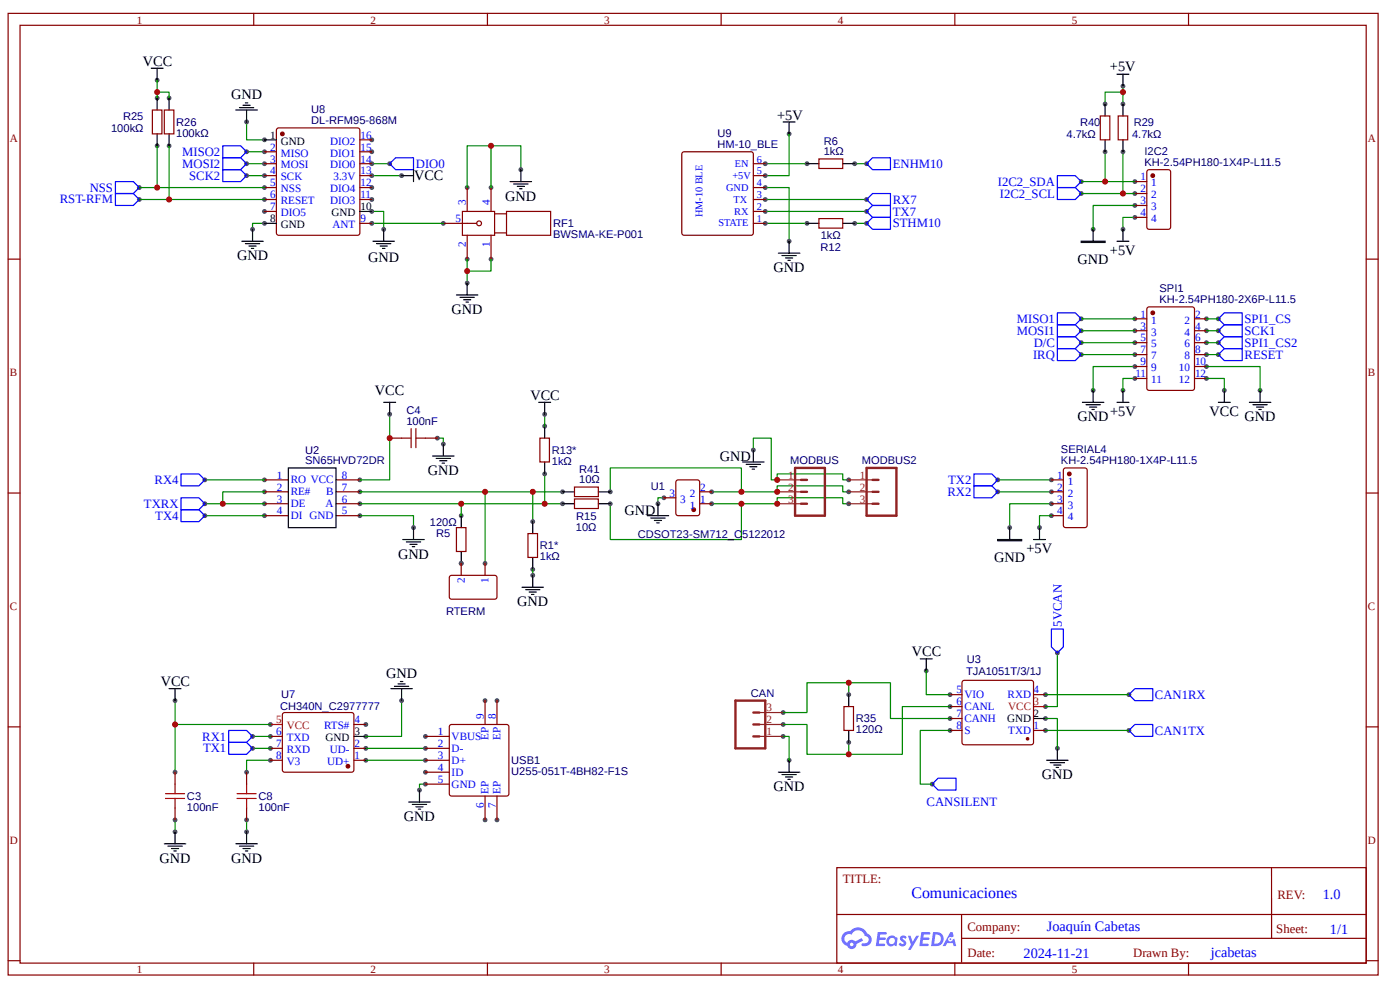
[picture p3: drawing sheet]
<svg xmlns="http://www.w3.org/2000/svg" width="297mm" height="210mm" viewBox="0 0 297 210" stroke-linecap="round" stroke-linejoin="round" font-family="sans-serif">
<defs><g id="words">
<text font-size="3.4" fill="#00f" x="193.4" y="190.4">Comunicaciones</text>
<g font-size="3">
<text x="30.3" y="14">VCC</text>
<text x="235.5" y="15">+5V</text>
<text x="49" y="21">GND</text>
<text x="164.9" y="25.4">+5V</text>
<text x="87.9" y="38.2">VCC</text>
<text x="107.2" y="42.6">GND</text>
<text x="50.3" y="55.2">GND</text>
<text x="78.1" y="55.5">GND</text>
<text x="164.1" y="57.7">GND</text>
<text x="228.6" y="55.9">GND</text>
<text x="235.5" y="54.1">+5V</text>
<text x="95.8" y="66.6">GND</text>
<text x="79.5" y="83.8">VCC</text>
<text x="112.5" y="84.8">VCC</text>
<text x="228.6" y="89.3">GND</text>
<text x="235.5" y="88.1">+5V</text>
<text x="256.6" y="88.1">VCC</text>
<text x="264" y="89.3">GND</text>
<text x="90.8" y="100.7">GND</text>
<text x="152.7" y="97.7">GND</text>
<text x="132.5" y="109.1">GND</text>
<text x="84.4" y="118.4">GND</text>
<text x="210.9" y="119.2">GND</text>
<text x="217.8" y="117.3">+5V</text>
<text x="109.7" y="128.6">GND</text>
<text x="81.9" y="143.7">GND</text>
<text x="193.5" y="139.2">VCC</text>
<text x="34.1" y="145.5">VCC</text>
<text x="164.1" y="167.8">GND</text>
<text x="221" y="165.2">GND</text>
<text x="85.7" y="174.1">GND</text>
<text x="33.8" y="182.9">GND</text>
<text x="49" y="182.9">GND</text>
</g>
<g font-size="3" fill="#00f">
<text x="280.6" y="190.6">1.0</text>
<text x="222.1" y="197.5">Joaquín Cabetas</text>
<text x="282.2" y="198">1/1</text>
<text x="217.1" y="203">2024-11-21</text>
<text x="256.9" y="203">jcabetas</text>
</g>
<g font-size="2.7" fill="#00f">
<text x="38.7" y="33">MISO2</text>
<text x="38.7" y="35.5">MOSI2</text>
<text x="88.2" y="35.7">DIO0</text>
<text x="189.4" y="35.6">ENHM10</text>
<text x="19" y="40.6">NSS</text>
<text x="40.2" y="38.1">SCK2</text>
<text x="211.7" y="39.4">I2C2_SDA</text>
<text x="212.1" y="41.9">I2C2_SCL</text>
<text x="12.7" y="43.1">RST-RFM</text>
<text x="189.4" y="43.2">RX7</text>
<text x="189.4" y="45.8">TX7</text>
<text x="189.4" y="48.2">STHM10</text>
<text x="215.7" y="71">MOSI1</text>
<text x="215.7" y="68.5">MISO1</text>
<text x="264" y="68.5">SPI1_CS</text>
<text x="264" y="71">SCK1</text>
<text x="219.2" y="76.1">IRQ</text>
<text x="219.3" y="73.5">D/C</text>
<text x="264" y="73.6">SPI1_CS2</text>
<text x="264" y="76.1">RESET</text>
<text x="30.5" y="107.7">TXRX</text>
<text x="32.8" y="102.6">RX4</text>
<text x="201" y="105.1">RX2</text>
<text x="201.2" y="102.6">TX2</text>
<text x="32.9" y="110.2">TX4</text>
<text x="225.3" y="132.9" transform="rotate(-90 225.3 132.9)">5VCAN</text>
<text x="245" y="148.2">CAN1RX</text>
<text x="245" y="155.8">CAN1TX</text>
<text x="42.9" y="157">RX1</text>
<text x="43.1" y="159.5">TX1</text>
<text x="196.6" y="170.9">CANSILENT</text>
</g>
<g font-size="2.7" fill="#800">
<text x="178.8" y="187.2">TITLE:</text>
<text x="271" y="190.6">REV:</text>
<text x="205.3" y="197.4">Company:</text>
<text x="270.8" y="197.9">Sheet:</text>
<text x="205.3" y="202.9">Date:</text>
<text x="240.4" y="203">Drawn By:</text>
</g>
<g font-size="2.4" fill="#800">
<text x="29" y="5">1</text>
<text x="78.6" y="5">2</text>
<text x="128.2" y="5">3</text>
<text x="177.8" y="5">4</text>
<text x="227.4" y="5">5</text>
<text x="2.1" y="30.2">A</text>
<text x="290.2" y="30.2">A</text>
<text x="2.1" y="79.7">B</text>
<text x="290.2" y="79.7">B</text>
<text x="2.1" y="129.3">C</text>
<text x="290.2" y="129.3">C</text>
<text x="2.1" y="178.9">D</text>
<text x="290.2" y="178.9">D</text>
<text x="29" y="206.3">1</text>
<text x="78.6" y="206.3">2</text>
<text x="128.2" y="206.3">3</text>
<text x="177.8" y="206.3">4</text>
<text x="227.4" y="206.3">5</text>
</g>
<g font-size="2.4" fill="#000080">
<text x="66" y="23.9">U8</text>
<text x="23.6" y="27.9">100kΩ</text>
<text x="26.1" y="25.4">R25</text>
<text x="37.4" y="29">100kΩ</text>
<text x="37.4" y="26.7">R26</text>
<text x="66" y="26.3">DL-RFM95-868M</text>
<text x="152.2" y="29.1">U9</text>
<text x="226.3" y="29.2">4.7kΩ</text>
<text x="229.1" y="26.7">R40</text>
<text x="240.2" y="29.2">4.7kΩ</text>
<text x="240.5" y="26.7">R29</text>
<text x="152.2" y="31.4">HM-10_BLE</text>
<text x="174.8" y="32.9">1kΩ</text>
<text x="174.8" y="30.7">R6</text>
<text x="242.8" y="35.1">KH-2.54PH180-1X4P-L11.5</text>
<text x="242.8" y="32.8">I2C2</text>
<text x="117.3" y="50.4">BWSMA-KE-P001</text>
<text x="117.3" y="48.2">RF1</text>
<text x="174.1" y="53.2">R12</text>
<text x="174.1" y="50.7">1kΩ</text>
<text x="246" y="64.2">KH-2.54PH180-2X6P-L11.5</text>
<text x="246" y="61.9">SPI1</text>
<text x="86.2" y="87.9">C4</text>
<text x="86.2" y="90.1">100nF</text>
<text x="64.7" y="98.5">SN65HVD72DR</text>
<text x="64.7" y="96.2">U2</text>
<text x="117.1" y="98.5">1kΩ</text>
<text x="117.1" y="96.3">R13*</text>
<text x="122.9" y="100.2">R41</text>
<text x="167.7" y="98.5">MODBUS</text>
<text x="182.8" y="98.5">MODBUS2</text>
<text x="225.1" y="98.4">KH-2.54PH180-1X4P-L11.5</text>
<text x="225.1" y="96.1">SERIAL4</text>
<text x="122.9" y="102.5">10Ω</text>
<text x="138.1" y="103.8">U1</text>
<text x="91.2" y="111.4">120Ω</text>
<text x="92.5" y="113.9">R5</text>
<text x="122.2" y="112.7">10Ω</text>
<text x="122.2" y="110.1">R15</text>
<text x="135.3" y="114">CDSOT23-SM712_C</text>
<text x="157.5" y="114">5122012</text>
<text x="114.5" y="118.7">1kΩ</text>
<text x="114.5" y="116.5">R1*</text>
<text x="94.6" y="130.4">RTERM</text>
<text x="204.9" y="143">TJA1051T/3/1J</text>
<text x="205.1" y="140.5">U3</text>
<text x="59.7" y="148.1">U7</text>
<text x="159.3" y="147.8">CAN</text>
<text x="59.4" y="150.6">CH340N_C2977777</text>
<text x="181.6" y="155.4">120Ω</text>
<text x="181.6" y="153.2">R35</text>
<text x="108.5" y="164.3">U255-051T-4BH82-F1S</text>
<text x="108.5" y="162">USB1</text>
<text x="39.7" y="171.9">100nF</text>
<text x="39.7" y="169.6">C3</text>
<text x="54.8" y="171.9">100nF</text>
<text x="54.8" y="169.6">C8</text>
</g>
<g font-size="2.4">
<text x="57.3" y="29.4">1</text>
<text x="59.6" y="30.7">GND</text>
<text x="57.3" y="47.1">8</text>
<text x="70.3" y="45.8">GND</text>
<text x="76.5" y="44.6">10</text>
<text x="59.6" y="48.4">GND</text>
<text x="75.2" y="155.9">3</text>
<text x="213.6" y="153.1">GND</text>
<text x="219.3" y="152.1">2</text>
<text x="69" y="157.1">GND</text>
</g>
<g font-size="2.4" fill="#00f">
<text x="76.5" y="29.4">16</text>
<text x="57.3" y="31.9">2</text>
<text x="57.3" y="34.5">3</text>
<text x="59.6" y="33.2">MISO</text>
<text x="59.6" y="35.7">MOSI</text>
<text x="70" y="35.7">DIO0</text>
<text x="70" y="33.2">DIO1</text>
<text x="70" y="30.7">DIO2</text>
<text x="76.5" y="34.5">14</text>
<text x="76.5" y="31.9">15</text>
<text x="57.3" y="37">4</text>
<text x="57.3" y="39.5">5</text>
<text x="59.6" y="38.3">SCK</text>
<text x="59.6" y="40.8">NSS</text>
<text x="70" y="40.8">DIO4</text>
<text x="70.8" y="38.3">3.3V</text>
<text x="76.5" y="39.5">12</text>
<text x="76.5" y="37">13</text>
<text x="242" y="38.3">1</text>
<text x="242" y="40.8">2</text>
<text x="244.2" y="39.5">1</text>
<text x="57.3" y="42">6</text>
<text x="57.3" y="44.6">7</text>
<text x="59.6" y="43.3">RESET</text>
<text x="59.6" y="45.8">DIO5</text>
<text x="70" y="43.3">DIO3</text>
<text x="76.5" y="47.1">9</text>
<text x="76.5" y="42">11</text>
<text x="96.7" y="47.1">5</text>
<text x="98.9" y="43.6" transform="rotate(-90 98.9 43.6)">3</text>
<text x="103.9" y="43.6" transform="rotate(-90 103.9 43.6)">4</text>
<text x="242" y="43.3">3</text>
<text x="242" y="45.8">4</text>
<text x="244.2" y="42">2</text>
<text x="244.2" y="44.6">3</text>
<text x="244.2" y="47.1">4</text>
<text x="70.6" y="48.4">ANT</text>
<text x="98.9" y="52.3" transform="rotate(-90 98.9 52.3)">2</text>
<text x="103.9" y="52.3" transform="rotate(-90 103.9 52.3)">1</text>
<text x="242" y="67.3">1</text>
<text x="242" y="69.9">3</text>
<text x="244.2" y="68.6">1</text>
<text x="244.2" y="71.1">3</text>
<text x="251.3" y="71.1">4</text>
<text x="251.3" y="68.6">2</text>
<text x="253.5" y="69.9">4</text>
<text x="253.5" y="67.3">2</text>
<text x="242" y="72.4">5</text>
<text x="242" y="74.9">7</text>
<text x="242" y="77.5">9</text>
<text x="244.2" y="73.7">5</text>
<text x="244.2" y="76.2">7</text>
<text x="251.3" y="76.2">8</text>
<text x="251.3" y="73.7">6</text>
<text x="253.5" y="77.5">10</text>
<text x="253.5" y="74.9">8</text>
<text x="253.5" y="72.4">6</text>
<text x="240.9" y="80">11</text>
<text x="244.2" y="78.7">9</text>
<text x="244.2" y="81.3">11</text>
<text x="250.1" y="81.3">12</text>
<text x="250.1" y="78.7">10</text>
<text x="253.5" y="80">12</text>
<text x="58.7" y="101.5">1</text>
<text x="72.5" y="101.5">8</text>
<text x="224.3" y="101.5">1</text>
<text x="58.7" y="104">2</text>
<text x="58.7" y="106.5">3</text>
<text x="61.7" y="102.5">RO VCC</text>
<text x="61.7" y="105">RE#</text>
<text x="61.7" y="107.6">DE</text>
<text x="69.1" y="107.6">A</text>
<text x="69.2" y="105">B</text>
<text x="72.5" y="106.5">6</text>
<text x="72.5" y="104">7</text>
<text x="142.1" y="105.3">3</text>
<text x="144.3" y="106.5">3</text>
<text x="146.3" y="107.8">1</text>
<text x="146.3" y="105.3">2</text>
<text x="148.6" y="106.5">1</text>
<text x="148.6" y="104">2</text>
<text x="224.3" y="104">2</text>
<text x="224.3" y="106.5">3</text>
<text x="226.5" y="102.8">1</text>
<text x="226.5" y="105.3">2</text>
<text x="226.5" y="107.8">3</text>
<text x="58.7" y="109.1">4</text>
<text x="61.7" y="110.1">DI GND</text>
<text x="72.5" y="109.1">5</text>
<text x="224.3" y="109.1">4</text>
<text x="226.5" y="110.3">4</text>
<text x="98.6" y="123.7" transform="rotate(-90 98.6 123.7)">2</text>
<text x="103.7" y="123.7" transform="rotate(-90 103.7 123.7)">1</text>
<text x="202.9" y="147">5</text>
<text x="202.9" y="149.5">6</text>
<text x="204.6" y="148">VIO</text>
<text x="213.8" y="148">RXD</text>
<text x="219.3" y="147">4</text>
<text x="58.6" y="155.9">6</text>
<text x="68.8" y="154.6">RTS#</text>
<text x="75.2" y="153.3">4</text>
<text x="92.9" y="155.9">1</text>
<text x="102.7" y="152.3" transform="rotate(-90 102.7 152.3)">9</text>
<text x="105.2" y="152.3" transform="rotate(-90 105.2 152.3)">8</text>
<text x="202.9" y="152.1">7</text>
<text x="202.9" y="154.6">8</text>
<text x="204.6" y="150.6">CANL</text>
<text x="204.6" y="153.1">CANH</text>
<text x="204.6" y="155.6">S</text>
<text x="213.9" y="155.6">TXD</text>
<text x="219.3" y="154.6">1</text>
<text x="58.6" y="160.9">8</text>
<text x="58.6" y="158.4">7</text>
<text x="60.8" y="159.7">RXD</text>
<text x="60.8" y="157.1">TXD</text>
<text x="69.9" y="159.7">UD-</text>
<text x="75.2" y="158.4">2</text>
<text x="75.2" y="160.9">1</text>
<text x="92.9" y="160.9">3</text>
<text x="92.9" y="158.4">2</text>
<text x="95.8" y="161.9">D+</text>
<text x="95.8" y="159.4">D-</text>
<text x="95.8" y="156.9">VBUS</text>
<text x="103.7" y="156.9" transform="rotate(-90 103.7 156.9)">EP</text>
<text x="106.2" y="156.9" transform="rotate(-90 106.2 156.9)">EP</text>
<text x="60.8" y="162.2">V3</text>
<text x="69.4" y="162.2">UD+</text>
<text x="92.9" y="166">5</text>
<text x="92.9" y="163.5">4</text>
<text x="95.8" y="167">GND</text>
<text x="95.8" y="164.5">ID</text>
<text x="102.7" y="171.2" transform="rotate(-90 102.7 171.2)">6</text>
<text x="103.7" y="168.3" transform="rotate(-90 103.7 168.3)">EP</text>
<text x="105.2" y="171.2" transform="rotate(-90 105.2 171.2)">7</text>
<text x="106.2" y="168.3" transform="rotate(-90 106.2 168.3)">EP</text>
</g>
<g font-size="2.4" fill="#8d2323">
<text x="167.2" y="101.5">1</text>
<text x="182.4" y="101.5">1</text>
<text x="167.2" y="104">2</text>
<text x="167.2" y="106.5">3</text>
<text x="182.4" y="104">2</text>
<text x="182.4" y="106.5">3</text>
<text x="162.6" y="155.9">1</text>
<text x="162.6" y="153.3">2</text>
<text x="162.6" y="150.8">3</text>
</g>
<g font-size="2.4" fill="#f00">
<text x="219.3" y="149.5">3</text>
<text x="58.6" y="153.3">5</text>
<text x="60.8" y="154.6">VCC</text>
<text x="213.9" y="150.6">VCC</text>
</g>
<g font-size="2.2" fill="#00f">
<text x="155.9" y="35.5">EN</text>
<text x="160.6" y="34.5">6</text>
<text x="154.1" y="40.5">GND</text>
<text x="155.4" y="38">+5V</text>
<text x="160.6" y="37">5</text>
<text x="160.6" y="39.5">4</text>
<text x="149" y="46.1" transform="rotate(-90 149 46.1)">HM-10 BLE</text>
<text x="152.4" y="47.9">STATE</text>
<text x="155.6" y="43.1">TX</text>
<text x="155.8" y="45.6">RX</text>
<text x="160.6" y="42">3</text>
<text x="160.6" y="44.6">2</text>
<text x="160.6" y="47.1">1</text>
</g>
</g></defs>
<g fill="none" stroke="#800" stroke-width=".25">
<path d="M1.7 2.8h290.7v203.9h-290.7zM4.3 5.4h285.5v198.8h-285.5zM53.8 2.8v2.6M103.4 2.8v2.6M153 2.8v2.6M202.6 2.8v2.6M252.1 2.8v2.6M1.7 54.9h2.6M289.8 54.9h2.6M1.7 104.5h2.6M289.8 104.5h2.6M1.7 154.1h2.6"/>
<path d="M289.8 154.1h2.6M177.5 184h112.3v20.2h-112.3zM177.6 193.9h112.1M204 198.9h85.7M204 193.9v10.1M269.8 184v14.9M1.7 203.7h2.6M53.8 204.2v2.5M103.4 204.2v2.5M153 204.2v2.5M202.6 204.2v2.5M252.1 204.2v2.5"/>
<path d="M289.8 203.7h2.6"/>
</g>
<g fill="#58f">
<path d="M191.1 198.5l.5-.2 .4 .1 .3 .3-.2 .4a.33 .33 0 0 0-.3-.3 .33 .33 0 0 0-.3 .1v.1a.85 .85 0 0 1 .7 .7 .85 .85 0 0 1-.3 .8l-.7 .1-.6-.4 .4-.4 .5 .3 .2-.1v-.2a.88 .88 0 0 1-.6-1.3z"/>
<path d="M192.6 198.4h.6l.4 1.3 .8-1.3h.6l-1.8 3h-.6l.7-1.1z"/>
<path d="M186.2 197.6h1.7l.2 .1-.1 .4h-1.3l-.1 .7h1.1l.2 .2-.2 .3h-1.1l-.2 .8h1.3l.1 .2-.1 .2-1.9 .1z"/>
<path d="M195.5 197.6h1.6l.2 .1v.4h-1.3l-.1 .7h1.1l.2 .2-.3 .3h-1.1l-.1 .8h1.2l.1 .2-.1 .2-1.9 .1z"/>
<path d="M201.6 197.6h.5l.2 .9-.4 .2a.49 .49 0 0 0-.7 .2 .49 .49 0 0 0 .3 .7 .49 .49 0 0 0 .6-.4l.4-.2 .4 1.6h-.6l-.2-.7h-1.2l-.3 .7h-.6z"/>
<path d="M197.9 197.6l-.4 3h1a1.51 1.51 0 0 0 1.7-1.5 1.51 1.51 0 0 0-1.8-1.5zM198.4 198.1a1.02 1.02 0 0 1 1.2 1.2 1.02 1.02 0 0 1-1.4 .8z"/>
<path d="M188.5 198.6a1.11 1.11 0 0 0-.3 1.6 1.11 1.11 0 0 0 1.6 .2l.4 .2 .2-1.7-.4-.2a1.01 1.01 0 0 0-1.5-.1zM188.5 199.5a.66 .66 0 0 1 1.3 0 .66 .66 0 0 1-1.3 0z"/>
<path d="M179 197.9a1.58 1.58 0 0 0 .7 2.6 1.01 1.01 0 0 0 1.2 .7 1.01 1.01 0 0 0 .8-1.1l1.4-.7-.3-.5-1.4 .7a1.02 1.02 0 0 0-1.7 .3 .99 .99 0 0 1-.4-1.4 .99 .99 0 0 1 1.4-.3 1.48 1.48 0 0 1 1.5-1 1.48 1.48 0 0 1 1.3 1.2 .82 .82 0 0 1 .8 1.1 .82 .82 0 0 1-1.2 .5l-.3 .1v.3a1.4 1.4 0 0 0 2-.6 1.4 1.4 0 0 0-.9-1.9 2.19 2.19 0 0 0-3.6-.5l-.8 .1zM180.3 200.2a.4 .4 0 0 1 .8 0 .4 .4 0 0 1-.8 0z"/>
<circle cx="201.6" cy="199.1" r=".19"/>
</g>
<path d="M98.1 44.8h6.8v5.1h-6.8zM104.9 49.4h2.6M104.9 45.3h2.6M107.5 44.8h9.3v5.1h-9.3z" fill="none" stroke="#800" stroke-width=".25"/>
<circle cx="104.2" cy="54.9" r=".51" fill="#4f4f4f"/>
<path d="M104.2 49.9v5" fill="none" stroke="#800" stroke-width=".25"/>
<circle cx="99.1" cy="54.9" r=".51" fill="#4f4f4f"/>
<path d="M99.1 49.9v5" fill="none" stroke="#800" stroke-width=".25"/>
<circle cx="99.1" cy="39.8" r=".51" fill="#4f4f4f"/>
<path d="M99.1 39.8v5" fill="none" stroke="#800" stroke-width=".25"/>
<circle cx="104.2" cy="39.8" r=".51" fill="#4f4f4f"/>
<path d="M104.2 39.8v5" fill="none" stroke="#800" stroke-width=".25"/>
<circle cx="94.1" cy="47.4" r=".51" fill="#4f4f4f"/>
<g fill="none" stroke="#800" stroke-width=".25">
<path d="M94.1 47.4h7"/>
<circle cx="101.6" cy="47.4" r=".51"/>
</g>
<path d="M52.3 25.9v3.7h3.8" fill="none" stroke="#080" stroke-width=".25"/>
<circle cx="52.3" cy="25.9" r=".51" fill="#4f4f4f"/>
<path d="M50 23.3h4.6M50.8 22.8h3M51.6 22.3h1.5M52.1 21.8h.5M52.3 23.3v2.6" fill="none" stroke="#000" stroke-width=".25"/>
<path d="M52.3 37.2h3.8M52.3 34.7h3.8M52.3 32.2h3.8M78.9 37.2h6.3M78.9 34.7h3.8M56.1 47.4h-2.5v1.2M78.9 44.8h2.5v3.8M78.9 47.4h15.2" fill="none" stroke="#080" stroke-width=".25"/>
<circle cx="81.4" cy="48.6" r=".51" fill="#4f4f4f"/>
<path d="M79.1 51.1h4.6M79.9 51.7h3M80.6 52.2h1.6M81.2 52.7h.5M81.4 48.6v2.5" fill="none" stroke="#000" stroke-width=".25"/>
<path d="M58.8 27.3l.3-.2h16.7l.5 .2v22.1l-.2 .4-17 .1-.4-.2-.1-22.1z" fill="none" stroke="#800" stroke-width=".25"/>
<circle cx="59.9" cy="28.4" r=".38" fill="#800"/>
<circle cx="59.9" cy="28.4" r=".38" fill="none" stroke="#800" stroke-width=".25"/>
<circle cx="56.1" cy="29.6" r=".51" fill="#4f4f4f"/>
<path d="M56.1 29.6h2.5" fill="none" stroke="#000" stroke-width=".25"/>
<circle cx="56.1" cy="32.2" r=".51" fill="#4f4f4f"/>
<path d="M56.1 32.2h2.5" fill="none" stroke="#800" stroke-width=".25"/>
<circle cx="56.1" cy="34.7" r=".51" fill="#4f4f4f"/>
<path d="M56.1 34.7h2.5" fill="none" stroke="#800" stroke-width=".25"/>
<circle cx="56.1" cy="37.2" r=".51" fill="#4f4f4f"/>
<path d="M56.1 37.2h2.5" fill="none" stroke="#800" stroke-width=".25"/>
<circle cx="56.1" cy="39.8" r=".51" fill="#4f4f4f"/>
<path d="M56.1 39.8h2.5" fill="none" stroke="#800" stroke-width=".25"/>
<circle cx="56.1" cy="42.3" r=".51" fill="#4f4f4f"/>
<path d="M56.1 42.3h2.5" fill="none" stroke="#800" stroke-width=".25"/>
<circle cx="56.1" cy="44.8" r=".51" fill="#4f4f4f"/>
<path d="M56.1 44.8h2.5" fill="none" stroke="#800" stroke-width=".25"/>
<circle cx="56.1" cy="47.4" r=".51" fill="#4f4f4f"/>
<path d="M56.1 47.4h2.5" fill="none" stroke="#000" stroke-width=".25"/>
<circle cx="78.9" cy="47.4" r=".51" fill="#4f4f4f"/>
<path d="M76.3 47.4h2.6" fill="none" stroke="#800" stroke-width=".25"/>
<circle cx="78.9" cy="44.8" r=".51" fill="#4f4f4f"/>
<path d="M76.3 44.8h2.6" fill="none" stroke="#000" stroke-width=".25"/>
<circle cx="78.9" cy="42.3" r=".51" fill="#4f4f4f"/>
<path d="M76.3 42.3h2.6" fill="none" stroke="#800" stroke-width=".25"/>
<circle cx="78.9" cy="39.8" r=".51" fill="#4f4f4f"/>
<path d="M76.3 39.8h2.6" fill="none" stroke="#800" stroke-width=".25"/>
<circle cx="78.9" cy="37.2" r=".51" fill="#4f4f4f"/>
<path d="M76.3 37.2h2.6" fill="none" stroke="#800" stroke-width=".25"/>
<circle cx="78.9" cy="34.7" r=".51" fill="#4f4f4f"/>
<path d="M76.3 34.7h2.6" fill="none" stroke="#800" stroke-width=".25"/>
<circle cx="78.9" cy="32.2" r=".51" fill="#4f4f4f"/>
<path d="M76.3 32.2h2.6" fill="none" stroke="#800" stroke-width=".25"/>
<circle cx="78.9" cy="29.6" r=".51" fill="#4f4f4f"/>
<path d="M76.3 29.6h2.6" fill="none" stroke="#800" stroke-width=".25"/>
<path d="M104.2 30.9v8.9M110.5 36v-5.1h-11.4v8.9" fill="none" stroke="#080" stroke-width=".25"/>
<circle cx="110.5" cy="36" r=".51" fill="#4f4f4f"/>
<path d="M108.2 38.5h4.6M109 39h3M109.7 39.5h1.6M110.5 36v2.5M110.2 40h.5" fill="none" stroke="#000" stroke-width=".25"/>
<path d="M99.1 54.9v5.1M104.2 54.9v2.6h-5.1" fill="none" stroke="#080" stroke-width=".25"/>
<circle cx="99.1" cy="60" r=".51" fill="#4f4f4f"/>
<path d="M96.8 62.5h4.6M97.6 63h3M98.4 63.5h1.5M98.9 64h.5M99.1 60v2.5" fill="none" stroke="#000" stroke-width=".25"/>
<circle cx="82.7" cy="34.7" r=".51" fill="#4f4f4f"/>
<path d="M82.7 34.7l1.2-1.3h3.8v2.6h-3.8z" fill="none" stroke="#00f" stroke-width=".25"/>
<circle cx="29.5" cy="42.3" r=".51" fill="#4f4f4f"/>
<path d="M24.5 41h3.8l1.2 1.3-1.2 1.3h-3.8z" fill="none" stroke="#00f" stroke-width=".25"/>
<circle cx="52.3" cy="32.2" r=".51" fill="#4f4f4f"/>
<path d="M47.3 30.9h3.7l1.3 1.3-1.3 1.2h-3.7z" fill="none" stroke="#00f" stroke-width=".25"/>
<circle cx="52.3" cy="34.7" r=".51" fill="#4f4f4f"/>
<path d="M47.3 33.4h3.7l1.3 1.3-1.3 1.3h-3.7z" fill="none" stroke="#00f" stroke-width=".25"/>
<circle cx="52.3" cy="37.2" r=".51" fill="#4f4f4f"/>
<path d="M47.3 36h3.7l1.3 1.2-1.3 1.3h-3.7z" fill="none" stroke="#00f" stroke-width=".25"/>
<circle cx="29.5" cy="39.8" r=".51" fill="#4f4f4f"/>
<path d="M24.5 38.5h3.8l1.2 1.3-1.2 1.2h-3.8z" fill="none" stroke="#00f" stroke-width=".25"/>
<circle cx="85.2" cy="37.2" r=".51" fill="#4f4f4f"/>
<path d="M85.2 37.2h2.5M87.7 36v2.5" fill="none" stroke="#000" stroke-width=".25"/>
<circle cx="53.6" cy="48.6" r=".51" fill="#4f4f4f"/>
<path d="M51.3 51.1h4.6M52.1 51.7h3M52.8 52.2h1.5M53.3 52.7h.5M53.6 48.6v2.5" fill="none" stroke="#000" stroke-width=".25"/>
<path d="M37.1 153.6v10.1M57.4 161.2h-5.1v2.5" fill="none" stroke="#080" stroke-width=".25"/>
<circle cx="57.4" cy="161.2" r=".51" fill="#4f4f4f"/>
<path d="M57.4 161.2h2.5" fill="none" stroke="#800" stroke-width=".25"/>
<circle cx="57.4" cy="158.7" r=".51" fill="#4f4f4f"/>
<path d="M57.4 158.7h2.5" fill="none" stroke="#800" stroke-width=".25"/>
<circle cx="57.4" cy="156.1" r=".51" fill="#4f4f4f"/>
<path d="M57.4 156.1h2.5" fill="none" stroke="#800" stroke-width=".25"/>
<circle cx="57.4" cy="153.6" r=".51" fill="#4f4f4f"/>
<path d="M57.4 153.6h2.5" fill="none" stroke="#f00" stroke-width=".25"/>
<circle cx="77.6" cy="153.6" r=".51" fill="#4f4f4f"/>
<path d="M75.1 153.6h2.5" fill="none" stroke="#800" stroke-width=".25"/>
<circle cx="77.6" cy="156.1" r=".51" fill="#4f4f4f"/>
<path d="M75.1 156.1h2.5" fill="none" stroke="#000" stroke-width=".25"/>
<circle cx="77.6" cy="158.7" r=".51" fill="#4f4f4f"/>
<path d="M75.1 158.7h2.5" fill="none" stroke="#800" stroke-width=".25"/>
<circle cx="77.6" cy="161.2" r=".51" fill="#4f4f4f"/>
<path d="M75.1 161.2h2.5" fill="none" stroke="#800" stroke-width=".25"/>
<circle cx="73.8" cy="162.4" r=".38" fill="#800"/>
<g fill="none" stroke="#800" stroke-width=".25">
<path d="M60.1 151.2l.3-.1h14.2l.3 .1 .2 .4v11.6l-.2 .4-.3 .1h-14.2l-.3-.1-.2-.4v-11.6z"/>
<circle cx="73.8" cy="162.4" r=".38"/>
</g>
<path d="M37.1 148.5v5.1h20.3M85.2 148.5v7.6h-7.6" fill="none" stroke="#080" stroke-width=".25"/>
<circle cx="85.2" cy="148.5" r=".51" fill="#4f4f4f"/>
<path d="M82.9 146h4.6M83.7 145.5h3M84.4 145h1.6M84.9 144.5h.6M85.2 146v2.5" fill="none" stroke="#000" stroke-width=".25"/>
<path d="M53.6 158.7h3.8" fill="none" stroke="#080" stroke-width=".25"/>
<circle cx="53.6" cy="158.7" r=".51" fill="#4f4f4f"/>
<path d="M48.5 157.4h3.8l1.3 1.3-1.3 1.2h-3.8z" fill="none" stroke="#00f" stroke-width=".25"/>
<path d="M53.6 156.1h3.8" fill="none" stroke="#080" stroke-width=".25"/>
<circle cx="53.6" cy="156.1" r=".51" fill="#4f4f4f"/>
<path d="M48.5 154.9h3.8l1.3 1.2-1.3 1.3h-3.8z" fill="none" stroke="#00f" stroke-width=".25"/>
<path d="M37.1 173.8v2.6" fill="none" stroke="#080" stroke-width=".25"/>
<circle cx="37.1" cy="176.4" r=".51" fill="#4f4f4f"/>
<path d="M34.9 178.9h4.5M35.6 179.4h3.1M36.4 179.9h1.5M37.1 176.4v2.5M36.9 180.4h.5" fill="none" stroke="#000" stroke-width=".25"/>
<path d="M35.1 169.3h4.1" fill="none" stroke="#a00000" stroke-width=".25"/>
<circle cx="37.1" cy="173.8" r=".51" fill="#4f4f4f"/>
<path d="M37.1 171.3v2.5" fill="none" stroke="#800" stroke-width=".25"/>
<path d="M35.1 168.3h4.1M37.1 166.2v2.1" fill="none" stroke="#a00000" stroke-width=".25"/>
<circle cx="37.1" cy="163.7" r=".51" fill="#4f4f4f"/>
<path d="M37.1 163.7v2.5" fill="none" stroke="#800" stroke-width=".25"/>
<path d="M37.1 169.3v2" fill="none" stroke="#a00000" stroke-width=".25"/>
<path d="M52.3 173.8v2.6" fill="none" stroke="#080" stroke-width=".25"/>
<circle cx="52.3" cy="176.4" r=".51" fill="#4f4f4f"/>
<path d="M50 178.9h4.6M50.8 179.4h3M51.6 179.9h1.5M52.3 176.4v2.5M52.1 180.4h.5" fill="none" stroke="#000" stroke-width=".25"/>
<path d="M50.3 169.3h4" fill="none" stroke="#a00000" stroke-width=".25"/>
<circle cx="52.3" cy="173.8" r=".51" fill="#4f4f4f"/>
<path d="M52.3 171.3v2.5" fill="none" stroke="#800" stroke-width=".25"/>
<path d="M50.3 168.3h4M52.3 166.2v2.1" fill="none" stroke="#a00000" stroke-width=".25"/>
<circle cx="52.3" cy="163.7" r=".51" fill="#4f4f4f"/>
<path d="M52.3 163.7v2.5" fill="none" stroke="#800" stroke-width=".25"/>
<path d="M52.3 169.3v2" fill="none" stroke="#a00000" stroke-width=".25"/>
<circle cx="37.1" cy="148.5" r=".51" fill="#4f4f4f"/>
<path d="M35.9 146h2.5M37.1 146v2.5" fill="none" stroke="#000" stroke-width=".25"/>
<path d="M90.3 166.2h-1.3v1.3" fill="none" stroke="#080" stroke-width=".25"/>
<circle cx="89" cy="167.5" r=".51" fill="#4f4f4f"/>
<path d="M86.7 170h4.6M87.5 170.5h3M88.2 171.1h1.6M88.7 171.6h.5M89 167.5v2.5" fill="none" stroke="#000" stroke-width=".25"/>
<path d="M77.6 158.7h12.7M77.6 161.2h12.7" fill="none" stroke="#080" stroke-width=".25"/>
<circle cx="102.9" cy="148.5" r=".51" fill="#4f4f4f"/>
<path d="M102.9 148.5v5.1" fill="none" stroke="#800" stroke-width=".25"/>
<circle cx="105.4" cy="148.5" r=".51" fill="#4f4f4f"/>
<path d="M105.4 148.5v5.1" fill="none" stroke="#800" stroke-width=".25"/>
<circle cx="105.4" cy="173.8" r=".51" fill="#4f4f4f"/>
<path d="M105.4 168.8v5" fill="none" stroke="#800" stroke-width=".25"/>
<circle cx="102.9" cy="173.8" r=".51" fill="#4f4f4f"/>
<path d="M102.9 168.8v5" fill="none" stroke="#800" stroke-width=".25"/>
<circle cx="90.3" cy="166.2" r=".51" fill="#4f4f4f"/>
<path d="M90.3 166.2h5" fill="none" stroke="#800" stroke-width=".25"/>
<circle cx="90.3" cy="163.7" r=".51" fill="#4f4f4f"/>
<path d="M90.3 163.7h5" fill="none" stroke="#800" stroke-width=".25"/>
<circle cx="90.3" cy="161.2" r=".51" fill="#4f4f4f"/>
<path d="M90.3 161.2h5" fill="none" stroke="#800" stroke-width=".25"/>
<circle cx="90.3" cy="158.7" r=".51" fill="#4f4f4f"/>
<path d="M90.3 158.7h5" fill="none" stroke="#800" stroke-width=".25"/>
<circle cx="90.3" cy="156.1" r=".51" fill="#4f4f4f"/>
<path d="M90.3 156.1h5M95.5 153.7l.3-.1h11.7l.3 .1 .2 .4v14.2l-.2 .3-.3 .2h-11.7l-.3-.2-.2-.3v-14.2z" fill="none" stroke="#800" stroke-width=".25"/>
<path d="M140.8 105.5h-1.2v1.3" fill="none" stroke="#080" stroke-width=".25"/>
<circle cx="139.6" cy="106.8" r=".51" fill="#4f4f4f"/>
<path d="M137.3 109.3h4.6M138.1 109.8h3M138.8 110.3h1.5M139.3 110.8h.5M139.6 106.8v2.5" fill="none" stroke="#000" stroke-width=".25"/>
<path d="M129.5 104.3v-5.1h27.8v5.1M129.5 106.8v7.6h27.8v-7.6" fill="none" stroke="#080" stroke-width=".25"/>
<circle cx="56.1" cy="101.7" r=".51" fill="#4f4f4f"/>
<path d="M56.1 101.7h5.1" fill="none" stroke="#800" stroke-width=".25"/>
<circle cx="56.1" cy="104.3" r=".51" fill="#4f4f4f"/>
<path d="M56.1 104.3h5.1" fill="none" stroke="#800" stroke-width=".25"/>
<circle cx="56.1" cy="106.8" r=".51" fill="#4f4f4f"/>
<path d="M56.1 106.8h5.1" fill="none" stroke="#800" stroke-width=".25"/>
<circle cx="56.1" cy="109.3" r=".51" fill="#4f4f4f"/>
<path d="M56.1 109.3h5.1" fill="none" stroke="#800" stroke-width=".25"/>
<circle cx="76.3" cy="109.3" r=".51" fill="#4f4f4f"/>
<path d="M71.3 109.3h5" fill="none" stroke="#800" stroke-width=".25"/>
<circle cx="76.3" cy="106.8" r=".51" fill="#4f4f4f"/>
<path d="M71.3 106.8h5" fill="none" stroke="#800" stroke-width=".25"/>
<circle cx="76.3" cy="104.3" r=".51" fill="#4f4f4f"/>
<path d="M71.3 104.3h5" fill="none" stroke="#800" stroke-width=".25"/>
<circle cx="76.3" cy="101.7" r=".51" fill="#4f4f4f"/>
<path d="M71.3 101.7h5" fill="none" stroke="#800" stroke-width=".25"/>
<path d="M61.2 99.2h10.1v12.7h-10.1z" fill="none" stroke="#000" stroke-width=".25"/>
<path d="M92.8 92.9h1.3v1.3" fill="none" stroke="#080" stroke-width=".25"/>
<circle cx="94.1" cy="94.2" r=".51" fill="#4f4f4f"/>
<path d="M91.8 96.7h4.5M92.5 97.2h3.1M93.3 97.7h1.5M93.8 98.2h.5M94.1 94.2v2.5" fill="none" stroke="#000" stroke-width=".25"/>
<path d="M87.2 90.9v4" fill="none" stroke="#a00000" stroke-width=".25"/>
<circle cx="82.7" cy="92.9" r=".51" fill="#4f4f4f"/>
<path d="M82.7 92.9h2.5" fill="none" stroke="#800" stroke-width=".25"/>
<path d="M88.2 92.9h2.1M88.2 90.9v4" fill="none" stroke="#a00000" stroke-width=".25"/>
<circle cx="92.8" cy="92.9" r=".51" fill="#4f4f4f"/>
<path d="M90.3 92.9h2.5M143.5 101.9l.4-.2h4l.5 .3v6.8l-.2 .4-4.3 .1-.4-.2-.1-6.9z" fill="none" stroke="#800" stroke-width=".25"/>
<path d="M85.2 92.9h2" fill="none" stroke="#a00000" stroke-width=".25"/>
<path d="M113 104.3h6.3M115.6 106.8h3.7M151 106.8h13.9v-1.3h13.9v1.3h1.3M151 104.3h13.9v-1.3h13.9v1.3h1.3" fill="none" stroke="#080" stroke-width=".25"/>
<circle cx="147.2" cy="108.1" r=".38" fill="#800"/>
<circle cx="147.2" cy="108.1" r=".38" fill="none" stroke="#800" stroke-width=".25"/>
<circle cx="151" cy="106.8" r=".51" fill="#4f4f4f"/>
<path d="M148.4 106.8h2.6" fill="none" stroke="#800" stroke-width=".25"/>
<circle cx="151" cy="104.3" r=".51" fill="#4f4f4f"/>
<path d="M148.4 104.3h2.6" fill="none" stroke="#800" stroke-width=".25"/>
<circle cx="140.8" cy="105.5" r=".51" fill="#4f4f4f"/>
<path d="M140.8 105.5h2.6" fill="none" stroke="#800" stroke-width=".25"/>
<path d="M102.9 104.3h10.1v6.3M115.6 100.5v6.3h-17.8" fill="none" stroke="#080" stroke-width=".25"/>
<circle cx="97.8" cy="109.3" r=".51" fill="#4f4f4f"/>
<path d="M97.8 109.3v2.6" fill="none" stroke="#000" stroke-width=".25"/>
<circle cx="97.8" cy="119.4" r=".51" fill="#4f4f4f"/>
<path d="M97.8 116.9v2.5" fill="none" stroke="#000" stroke-width=".25"/>
<path d="M96.8 111.9h2.1v5h-2.1z" fill="none" stroke="#800" stroke-width=".25"/>
<circle cx="113" cy="110.6" r=".51" fill="#4f4f4f"/>
<path d="M113 110.6v2.5" fill="none" stroke="#000" stroke-width=".25"/>
<circle cx="113" cy="120.7" r=".51" fill="#4f4f4f"/>
<path d="M113 118.2v2.5" fill="none" stroke="#000" stroke-width=".25"/>
<path d="M112 113.1h2v5.1h-2z" fill="none" stroke="#800" stroke-width=".25"/>
<circle cx="115.6" cy="90.4" r=".51" fill="#4f4f4f"/>
<path d="M115.6 90.4v2.5" fill="none" stroke="#000" stroke-width=".25"/>
<circle cx="115.6" cy="100.5" r=".51" fill="#4f4f4f"/>
<path d="M115.6 97.9v2.6" fill="none" stroke="#000" stroke-width=".25"/>
<path d="M114.5 92.9h2.1v5h-2.1z" fill="none" stroke="#800" stroke-width=".25"/>
<path d="M159.8 95.4v-2.5h3.8v8.8h1.3v-1.2h13.9v1.2h1.3" fill="none" stroke="#080" stroke-width=".25"/>
<circle cx="159.8" cy="95.4" r=".51" fill="#4f4f4f"/>
<path d="M157.5 97.9h4.6M158.3 98.5h3M159.1 99h1.5M159.6 99.5h.5M159.8 95.4v2.5" fill="none" stroke="#000" stroke-width=".25"/>
<path d="M76.3 104.3h26.6v15.1M76.3 106.8h21.5v2.5M113 120.7v1.3" fill="none" stroke="#080" stroke-width=".25"/>
<path d="M95.5 122.1l.3-.1h9.3l.3 .5v4.2l-.5 .3h-9.3l-.3-.5v-4z" fill="none" stroke="#800" stroke-width=".25"/>
<circle cx="102.9" cy="119.4" r=".51" fill="#4f4f4f"/>
<path d="M102.9 119.4v2.6" fill="none" stroke="#800" stroke-width=".25"/>
<circle cx="97.8" cy="119.4" r=".51" fill="#4f4f4f"/>
<path d="M97.8 119.4v2.6" fill="none" stroke="#800" stroke-width=".25"/>
<path d="M115.6 87.8v2.6" fill="none" stroke="#080" stroke-width=".25"/>
<circle cx="113" cy="122" r=".51" fill="#4f4f4f"/>
<path d="M110.7 124.5h4.6M111.5 125h3M112.3 125.5h1.5M112.8 126h.5M113 122v2.5" fill="none" stroke="#000" stroke-width=".25"/>
<circle cx="115.6" cy="87.8" r=".51" fill="#4f4f4f"/>
<path d="M114.3 85.3h2.5M115.6 85.3v2.5" fill="none" stroke="#000" stroke-width=".25"/>
<path d="M168.7 99.2h6.3v10.1h-6.3zM169.9 106.8h1.3M169.9 104.3h1.3M169.9 101.7h1.3" fill="none" stroke="#8d2323" stroke-width=".51"/>
<circle cx="164.9" cy="101.7" r=".51" fill="#4f4f4f"/>
<path d="M164.9 101.7h5" fill="none" stroke="#8d2323" stroke-width=".25"/>
<circle cx="164.9" cy="104.3" r=".51" fill="#4f4f4f"/>
<path d="M164.9 104.3h5" fill="none" stroke="#8d2323" stroke-width=".25"/>
<circle cx="164.9" cy="106.8" r=".51" fill="#4f4f4f"/>
<path d="M164.9 106.8h5" fill="none" stroke="#8d2323" stroke-width=".25"/>
<path d="M43.5 101.7h12.6M43.5 109.3h12.6M43.5 106.8h12.6M56.1 104.3h-8.8v2.5" fill="none" stroke="#080" stroke-width=".25"/>
<circle cx="43.5" cy="106.8" r=".51" fill="#4f4f4f"/>
<path d="M38.4 105.5h3.8l1.3 1.3-1.3 1.3h-3.8z" fill="none" stroke="#00f" stroke-width=".25"/>
<path d="M82.7 87.8v13.9h-6.4" fill="none" stroke="#080" stroke-width=".25"/>
<circle cx="82.7" cy="87.8" r=".51" fill="#4f4f4f"/>
<path d="M81.4 85.3h2.5M82.7 85.3v2.5" fill="none" stroke="#000" stroke-width=".25"/>
<path d="M76.3 109.3h11.4v2.6" fill="none" stroke="#080" stroke-width=".25"/>
<circle cx="87.7" cy="111.9" r=".51" fill="#4f4f4f"/>
<path d="M85.5 114.4h4.5M86.2 114.9h3M87 115.4h1.5M87.5 115.9h.5M87.7 111.9v2.5" fill="none" stroke="#000" stroke-width=".25"/>
<circle cx="43.5" cy="109.3" r=".51" fill="#4f4f4f"/>
<path d="M38.4 108.1h3.8l1.3 1.2-1.3 1.3h-3.8z" fill="none" stroke="#00f" stroke-width=".25"/>
<circle cx="43.5" cy="101.7" r=".51" fill="#4f4f4f"/>
<path d="M38.4 100.5h3.8l1.3 1.2-1.3 1.3h-3.8z" fill="none" stroke="#00f" stroke-width=".25"/>
<path d="M162.3 47.4h8.9M181.3 47.4h2.6" fill="none" stroke="#080" stroke-width=".25"/>
<circle cx="183.9" cy="47.4" r=".51" fill="#4f4f4f"/>
<path d="M183.9 47.4l1.2-1.3h3.8v2.5h-3.8z" fill="none" stroke="#00f" stroke-width=".25"/>
<circle cx="181.3" cy="47.4" r=".51" fill="#4f4f4f"/>
<path d="M178.8 47.4h2.5" fill="none" stroke="#000" stroke-width=".25"/>
<circle cx="171.2" cy="47.4" r=".51" fill="#4f4f4f"/>
<path d="M171.2 47.4h2.5" fill="none" stroke="#000" stroke-width=".25"/>
<path d="M173.7 46.3h5.1v2.1h-5.1z" fill="none" stroke="#800" stroke-width=".25"/>
<path d="M181.3 34.7h2.6" fill="none" stroke="#080" stroke-width=".25"/>
<circle cx="183.9" cy="34.7" r=".51" fill="#4f4f4f"/>
<path d="M183.9 34.7l1.2-1.3h3.8v2.6h-3.8z" fill="none" stroke="#00f" stroke-width=".25"/>
<path d="M162.3 34.7h8.9" fill="none" stroke="#080" stroke-width=".25"/>
<circle cx="181.3" cy="34.7" r=".51" fill="#4f4f4f"/>
<path d="M178.8 34.7h2.5" fill="none" stroke="#000" stroke-width=".25"/>
<circle cx="171.2" cy="34.7" r=".51" fill="#4f4f4f"/>
<path d="M171.2 34.7h2.5" fill="none" stroke="#000" stroke-width=".25"/>
<path d="M173.7 33.7h5.1v2h-5.1z" fill="none" stroke="#800" stroke-width=".25"/>
<path d="M162.3 44.8h21.6M162.3 42.3h21.6" fill="none" stroke="#080" stroke-width=".25"/>
<circle cx="167.4" cy="28.4" r=".51" fill="#4f4f4f"/>
<path d="M166.1 25.9h2.6M167.4 25.9v2.5" fill="none" stroke="#000" stroke-width=".25"/>
<path d="M162.3 39.8h5.1v11.3M167.4 28.4v8.8h-5.1" fill="none" stroke="#080" stroke-width=".25"/>
<circle cx="167.4" cy="51.1" r=".51" fill="#4f4f4f"/>
<path d="M165.1 53.7h4.6M165.9 54.2h3M166.6 54.7h1.6M167.2 55.2h.5M167.4 51.1v2.6" fill="none" stroke="#000" stroke-width=".25"/>
<circle cx="183.9" cy="42.3" r=".51" fill="#4f4f4f"/>
<path d="M183.9 42.3l1.2-1.3h3.8v2.6h-3.8z" fill="none" stroke="#00f" stroke-width=".25"/>
<circle cx="183.9" cy="44.8" r=".51" fill="#4f4f4f"/>
<path d="M183.9 44.8l1.2-1.2h3.8v2.5h-3.8z" fill="none" stroke="#00f" stroke-width=".25"/>
<path d="M144.8 32.3l.3-.1h14.2l.4 .1 .1 .4v16.7l-.1 .3-.4 .2h-14.2l-.3-.2-.2-.3v-16.7z" fill="none" stroke="#600" stroke-width=".25"/>
<circle cx="162.3" cy="34.7" r=".51" fill="#4f4f4f"/>
<path d="M159.8 34.7h2.5" fill="none" stroke="#800" stroke-width=".25"/>
<circle cx="162.3" cy="37.2" r=".51" fill="#4f4f4f"/>
<path d="M159.8 37.2h2.5" fill="none" stroke="#800" stroke-width=".25"/>
<circle cx="162.3" cy="39.8" r=".51" fill="#4f4f4f"/>
<path d="M159.8 39.8h2.5" fill="none" stroke="#800" stroke-width=".25"/>
<circle cx="162.3" cy="42.3" r=".51" fill="#4f4f4f"/>
<path d="M159.8 42.3h2.5" fill="none" stroke="#800" stroke-width=".25"/>
<circle cx="162.3" cy="44.8" r=".51" fill="#4f4f4f"/>
<path d="M159.8 44.8h2.5" fill="none" stroke="#800" stroke-width=".25"/>
<circle cx="162.3" cy="47.4" r=".51" fill="#4f4f4f"/>
<path d="M159.8 47.4h2.5" fill="none" stroke="#800" stroke-width=".25"/>
<circle cx="239.5" cy="154.9" r=".51" fill="#4f4f4f"/>
<path d="M239.5 154.9l1.3-1.3h3.8v2.5h-3.8z" fill="none" stroke="#00f" stroke-width=".25"/>
<circle cx="239.5" cy="147.3" r=".51" fill="#4f4f4f"/>
<path d="M239.5 147.3l1.3-1.3h3.8v2.5h-3.8z" fill="none" stroke="#00f" stroke-width=".25"/>
<path d="M156 148.5h6.3v10.2h-6.3zM159.8 151.1h1.3M159.8 153.6h1.3M159.8 156.1h1.3" fill="none" stroke="#8d2323" stroke-width=".51"/>
<circle cx="166.1" cy="156.1" r=".51" fill="#4f4f4f"/>
<path d="M161.1 156.1h5" fill="none" stroke="#8d2323" stroke-width=".25"/>
<circle cx="166.1" cy="153.6" r=".51" fill="#4f4f4f"/>
<path d="M161.1 153.6h5" fill="none" stroke="#8d2323" stroke-width=".25"/>
<circle cx="166.1" cy="151.1" r=".51" fill="#4f4f4f"/>
<path d="M161.1 151.1h5" fill="none" stroke="#8d2323" stroke-width=".25"/>
<path d="M166.1 153.6h5.1v6.3h8.9v-2.5M180.1 147.3v-2.6h-8.9v6.4h-5.1" fill="none" stroke="#080" stroke-width=".25"/>
<circle cx="167.4" cy="161.2" r=".51" fill="#4f4f4f"/>
<path d="M165.1 163.7h4.6M165.9 164.2h3M166.6 164.7h1.6M167.2 165.2h.5M167.4 161.2v2.5" fill="none" stroke="#000" stroke-width=".25"/>
<path d="M166.1 156.1h1.3v5.1" fill="none" stroke="#080" stroke-width=".25"/>
<circle cx="221.8" cy="154.9" r=".51" fill="#4f4f4f"/>
<path d="M219.3 154.9h2.5" fill="none" stroke="#800" stroke-width=".25"/>
<circle cx="221.8" cy="152.3" r=".51" fill="#4f4f4f"/>
<path d="M219.3 152.3h2.5" fill="none" stroke="#000" stroke-width=".25"/>
<circle cx="221.8" cy="149.8" r=".51" fill="#4f4f4f"/>
<path d="M219.3 149.8h2.5" fill="none" stroke="#f00" stroke-width=".25"/>
<circle cx="221.8" cy="147.3" r=".51" fill="#4f4f4f"/>
<path d="M219.3 147.3h2.5" fill="none" stroke="#800" stroke-width=".25"/>
<circle cx="201.6" cy="147.3" r=".51" fill="#4f4f4f"/>
<path d="M201.6 147.3h2.5" fill="none" stroke="#800" stroke-width=".25"/>
<circle cx="201.6" cy="149.8" r=".51" fill="#4f4f4f"/>
<path d="M201.6 149.8h2.5" fill="none" stroke="#800" stroke-width=".25"/>
<circle cx="201.6" cy="152.3" r=".51" fill="#4f4f4f"/>
<path d="M201.6 152.3h2.5" fill="none" stroke="#800" stroke-width=".25"/>
<circle cx="201.6" cy="154.9" r=".51" fill="#4f4f4f"/>
<path d="M201.6 154.9h2.5M204.2 144.4l.4-.2h14.2l.3 .2 .2 .3v12.7l-.2 .3-.3 .2h-14.2l-.4-.2-.1-.3v-12.7z" fill="none" stroke="#800" stroke-width=".25"/>
<circle cx="218" cy="156.6" r=".25" fill="#800"/>
<circle cx="218" cy="156.6" r=".25" fill="none" stroke="#800" stroke-width=".25"/>
<circle cx="196.5" cy="142.2" r=".51" fill="#4f4f4f"/>
<path d="M195.2 139.7h2.6M196.5 139.7v2.5" fill="none" stroke="#000" stroke-width=".25"/>
<path d="M196.5 142.2v5.1h5.1" fill="none" stroke="#080" stroke-width=".25"/>
<circle cx="197.8" cy="166.2" r=".51" fill="#4f4f4f"/>
<path d="M197.8 166.2l1.2-1.2h3.8v2.5h-3.8z" fill="none" stroke="#00f" stroke-width=".25"/>
<path d="M201.6 154.9h-6.4v11.3h2.6" fill="none" stroke="#080" stroke-width=".25"/>
<circle cx="180.1" cy="147.3" r=".51" fill="#4f4f4f"/>
<path d="M180.1 147.3v2.5" fill="none" stroke="#000" stroke-width=".25"/>
<circle cx="180.1" cy="157.4" r=".51" fill="#4f4f4f"/>
<path d="M180.1 154.9v2.5" fill="none" stroke="#000" stroke-width=".25"/>
<path d="M179 149.8h2.1v5.1h-2.1z" fill="none" stroke="#800" stroke-width=".25"/>
<path d="M180.1 144.7h8.8v7.6h12.7M201.6 149.8h-10.2v10.1h-11.3M221.8 147.3h17.7M221.8 154.9h17.7" fill="none" stroke="#080" stroke-width=".25"/>
<circle cx="224.3" cy="158.7" r=".51" fill="#4f4f4f"/>
<path d="M224.3 158.7v2.5M222 161.2h4.6M222.8 161.7h3M223.6 162.2h1.5M224.1 162.7h.5" fill="none" stroke="#000" stroke-width=".25"/>
<path d="M238.2 19.5h-3.8v2.6M238.2 18.3v3.8M234.4 32.2v6.3M238.2 32.2v8.8M224.3 138.4v11.4h-2.5M221.8 152.3h2.5v6.4" fill="none" stroke="#080" stroke-width=".25"/>
<circle cx="238.2" cy="18.3" r=".51" fill="#4f4f4f"/>
<path d="M237 15.7h2.5M238.2 15.7v2.6" fill="none" stroke="#000" stroke-width=".25"/>
<circle cx="238.2" cy="22.1" r=".51" fill="#4f4f4f"/>
<path d="M238.2 22.1v2.5" fill="none" stroke="#000" stroke-width=".25"/>
<circle cx="238.2" cy="32.2" r=".51" fill="#4f4f4f"/>
<path d="M238.2 29.6v2.6" fill="none" stroke="#000" stroke-width=".25"/>
<path d="M237.2 24.6h2v5h-2z" fill="none" stroke="#800" stroke-width=".25"/>
<circle cx="234.4" cy="22.1" r=".51" fill="#4f4f4f"/>
<path d="M234.4 22.1v2.5" fill="none" stroke="#000" stroke-width=".25"/>
<circle cx="234.4" cy="32.2" r=".51" fill="#4f4f4f"/>
<path d="M234.4 29.6v2.6" fill="none" stroke="#000" stroke-width=".25"/>
<path d="M233.4 24.6h2.1v5h-2.1z" fill="none" stroke="#800" stroke-width=".25"/>
<path d="M240.8 46.1h-2.6v2.5" fill="none" stroke="#080" stroke-width=".25"/>
<circle cx="238.2" cy="48.6" r=".51" fill="#4f4f4f"/>
<path d="M237 51.1h2.5M238.2 48.6v2.5" fill="none" stroke="#000" stroke-width=".25"/>
<circle cx="231.9" cy="48.6" r=".51" fill="#4f4f4f"/>
<path d="M229.4 51.1h5v.3h-5zM229.4 51.3h5M231.9 48.6v2.5" fill="none" stroke="#000" stroke-width=".25"/>
<circle cx="229.4" cy="38.5" r=".51" fill="#4f4f4f"/>
<path d="M224.3 37.2h3.8l1.3 1.3-1.3 1.3h-3.8z" fill="none" stroke="#00f" stroke-width=".25"/>
<circle cx="229.4" cy="41" r=".51" fill="#4f4f4f"/>
<path d="M224.3 39.8h3.8l1.3 1.2-1.3 1.3h-3.8z" fill="none" stroke="#00f" stroke-width=".25"/>
<path d="M243.4 36.1l.4-.1h4l.5 .3 .1 11.8-.4 .5h-4.2l-.5-.3v-11.8z" fill="none" stroke="#800" stroke-width=".25"/>
<circle cx="244.6" cy="37.2" r=".38" fill="#800"/>
<circle cx="244.6" cy="37.2" r=".38" fill="none" stroke="#800" stroke-width=".25"/>
<circle cx="240.8" cy="38.5" r=".51" fill="#4f4f4f"/>
<path d="M240.8 38.5h2.5" fill="none" stroke="#800" stroke-width=".25"/>
<circle cx="240.8" cy="41" r=".51" fill="#4f4f4f"/>
<path d="M240.8 41h2.5" fill="none" stroke="#800" stroke-width=".25"/>
<circle cx="240.8" cy="43.6" r=".51" fill="#4f4f4f"/>
<path d="M240.8 43.6h2.5" fill="none" stroke="#800" stroke-width=".25"/>
<circle cx="240.8" cy="46.1" r=".51" fill="#4f4f4f"/>
<path d="M240.8 46.1h2.5M225.7 99.4l.4-.2h4l.5 .3v11.9l-.3 .4-4.2 .1-.5-.4v-11.8z" fill="none" stroke="#800" stroke-width=".25"/>
<path d="M229.4 38.5h11.4M229.4 41h11.4M240.8 43.6h-8.9v5M211.7 104.3h11.4M211.7 101.7h11.4M223.1 106.8h-8.9v5.1" fill="none" stroke="#080" stroke-width=".25"/>
<circle cx="226.9" cy="100.5" r=".38" fill="#800"/>
<circle cx="226.9" cy="100.5" r=".38" fill="none" stroke="#800" stroke-width=".25"/>
<circle cx="223.1" cy="101.7" r=".51" fill="#4f4f4f"/>
<path d="M223.1 101.7h2.5" fill="none" stroke="#800" stroke-width=".25"/>
<circle cx="223.1" cy="104.3" r=".51" fill="#4f4f4f"/>
<path d="M223.1 104.3h2.5" fill="none" stroke="#800" stroke-width=".25"/>
<circle cx="223.1" cy="106.8" r=".51" fill="#4f4f4f"/>
<path d="M223.1 106.8h2.5" fill="none" stroke="#800" stroke-width=".25"/>
<circle cx="223.1" cy="109.3" r=".51" fill="#4f4f4f"/>
<path d="M223.1 109.3h2.5" fill="none" stroke="#800" stroke-width=".25"/>
<circle cx="211.7" cy="104.3" r=".51" fill="#4f4f4f"/>
<path d="M206.6 103h3.8l1.3 1.3-1.3 1.2h-3.8z" fill="none" stroke="#00f" stroke-width=".25"/>
<circle cx="211.7" cy="101.7" r=".51" fill="#4f4f4f"/>
<path d="M206.6 100.5h3.8l1.3 1.2-1.3 1.3h-3.8z" fill="none" stroke="#00f" stroke-width=".25"/>
<circle cx="214.2" cy="111.9" r=".51" fill="#4f4f4f"/>
<path d="M211.7 114.4h5v.2h-5zM211.7 114.5h5M214.2 111.9v2.5" fill="none" stroke="#000" stroke-width=".25"/>
<circle cx="220.5" cy="111.9" r=".51" fill="#4f4f4f"/>
<path d="M219.3 114.4h2.5M220.5 111.9v2.5" fill="none" stroke="#000" stroke-width=".25"/>
<path d="M223.1 109.3h-2.6v2.6" fill="none" stroke="#080" stroke-width=".25"/>
<circle cx="229.4" cy="70.1" r=".51" fill="#4f4f4f"/>
<path d="M224.3 68.9h3.8l1.3 1.2-1.3 1.3h-3.8z" fill="none" stroke="#00f" stroke-width=".25"/>
<circle cx="229.4" cy="67.6" r=".51" fill="#4f4f4f"/>
<path d="M224.3 66.3h3.8l1.3 1.3-1.3 1.3h-3.8z" fill="none" stroke="#00f" stroke-width=".25"/>
<circle cx="258.5" cy="70.1" r=".51" fill="#4f4f4f"/>
<path d="M258.5 70.1l1.2-1.2h3.8v2.5h-3.8z" fill="none" stroke="#00f" stroke-width=".25"/>
<circle cx="258.5" cy="67.6" r=".51" fill="#4f4f4f"/>
<path d="M258.5 67.6l1.2-1.3h3.8v2.6h-3.8z" fill="none" stroke="#00f" stroke-width=".25"/>
<circle cx="231.9" cy="82.8" r=".51" fill="#4f4f4f"/>
<path d="M229.6 85.3h4.6M230.4 85.8h3M231.2 86.3h1.5M231.7 86.8h.5M231.9 82.8v2.5" fill="none" stroke="#000" stroke-width=".25"/>
<circle cx="238.2" cy="82.8" r=".51" fill="#4f4f4f"/>
<path d="M237 85.3h2.5M238.2 82.8v2.5" fill="none" stroke="#000" stroke-width=".25"/>
<path d="M240.8 77.7h-8.9v5.1M240.8 80.2h-2.6v2.6" fill="none" stroke="#080" stroke-width=".25"/>
<path d="M243.4 65.2l.4-.1h9.1l.4 .2 .1 17-.2 .4-9.4 .1-.4-.3-.1-16.9z" fill="none" stroke="#800" stroke-width=".25"/>
<circle cx="244.6" cy="66.3" r=".38" fill="#800"/>
<circle cx="244.6" cy="66.3" r=".38" fill="none" stroke="#800" stroke-width=".25"/>
<circle cx="240.8" cy="67.6" r=".51" fill="#4f4f4f"/>
<path d="M240.8 67.6h2.5" fill="none" stroke="#800" stroke-width=".25"/>
<circle cx="255.9" cy="80.2" r=".51" fill="#4f4f4f"/>
<path d="M253.4 80.2h2.5" fill="none" stroke="#800" stroke-width=".25"/>
<circle cx="240.8" cy="70.1" r=".51" fill="#4f4f4f"/>
<path d="M240.8 70.1h2.5" fill="none" stroke="#800" stroke-width=".25"/>
<circle cx="255.9" cy="77.7" r=".51" fill="#4f4f4f"/>
<path d="M253.4 77.7h2.5" fill="none" stroke="#800" stroke-width=".25"/>
<circle cx="240.8" cy="72.7" r=".51" fill="#4f4f4f"/>
<path d="M240.8 72.7h2.5" fill="none" stroke="#800" stroke-width=".25"/>
<circle cx="255.9" cy="75.2" r=".51" fill="#4f4f4f"/>
<path d="M253.4 75.2h2.5" fill="none" stroke="#800" stroke-width=".25"/>
<circle cx="240.8" cy="75.2" r=".51" fill="#4f4f4f"/>
<path d="M240.8 75.2h2.5" fill="none" stroke="#800" stroke-width=".25"/>
<circle cx="255.9" cy="72.7" r=".51" fill="#4f4f4f"/>
<path d="M253.4 72.7h2.5" fill="none" stroke="#800" stroke-width=".25"/>
<circle cx="240.8" cy="77.7" r=".51" fill="#4f4f4f"/>
<path d="M240.8 77.7h2.5" fill="none" stroke="#800" stroke-width=".25"/>
<circle cx="255.9" cy="70.1" r=".51" fill="#4f4f4f"/>
<path d="M253.4 70.1h2.5" fill="none" stroke="#800" stroke-width=".25"/>
<circle cx="240.8" cy="80.2" r=".51" fill="#4f4f4f"/>
<path d="M240.8 80.2h2.5" fill="none" stroke="#800" stroke-width=".25"/>
<circle cx="255.9" cy="67.6" r=".51" fill="#4f4f4f"/>
<path d="M253.4 67.6h2.5" fill="none" stroke="#800" stroke-width=".25"/>
<circle cx="229.4" cy="75.2" r=".51" fill="#4f4f4f"/>
<path d="M224.3 73.9h3.8l1.3 1.3-1.3 1.2h-3.8z" fill="none" stroke="#00f" stroke-width=".25"/>
<circle cx="258.5" cy="72.7" r=".51" fill="#4f4f4f"/>
<path d="M258.5 72.7l1.2-1.3h3.8v2.5h-3.8z" fill="none" stroke="#00f" stroke-width=".25"/>
<circle cx="229.4" cy="72.7" r=".51" fill="#4f4f4f"/>
<path d="M224.3 71.4h3.8l1.3 1.3-1.3 1.2h-3.8z" fill="none" stroke="#00f" stroke-width=".25"/>
<circle cx="259.7" cy="82.8" r=".51" fill="#4f4f4f"/>
<path d="M258.5 85.3h2.5M259.7 82.8v2.5" fill="none" stroke="#000" stroke-width=".25"/>
<path d="M255.9 72.7h2.6M255.9 80.2h3.8v2.6" fill="none" stroke="#080" stroke-width=".25"/>
<circle cx="258.5" cy="75.2" r=".51" fill="#4f4f4f"/>
<path d="M258.5 75.2l1.2-1.3h3.8v2.5h-3.8z" fill="none" stroke="#00f" stroke-width=".25"/>
<path d="M255.9 75.2h2.6" fill="none" stroke="#080" stroke-width=".25"/>
<circle cx="267.3" cy="82.8" r=".51" fill="#4f4f4f"/>
<path d="M265 85.3h4.6M265.8 85.8h3M266.6 86.3h1.5M267.1 86.8h.5M267.3 82.8v2.5" fill="none" stroke="#000" stroke-width=".25"/>
<path d="M229.4 70.1h11.4M229.4 67.6h11.4M229.4 72.7h11.4M229.4 75.2h11.4M255.9 77.7h11.4v5.1M255.9 70.1h2.6M255.9 67.6h2.6" fill="none" stroke="#080" stroke-width=".25"/>
<circle cx="224.3" cy="138.4" r=".51" fill="#4f4f4f"/>
<path d="M223.1 133.4h2.5v3.8l-1.3 1.2-1.2-1.2z" fill="none" stroke="#00f" stroke-width=".25"/>
<circle cx="129.5" cy="104.3" r=".51" fill="#4f4f4f"/>
<path d="M126.9 104.3h2.6" fill="none" stroke="#000" stroke-width=".25"/>
<circle cx="119.3" cy="104.3" r=".51" fill="#4f4f4f"/>
<path d="M119.3 104.3h2.6" fill="none" stroke="#000" stroke-width=".25"/>
<path d="M121.9 103.3h5v2h-5z" fill="none" stroke="#800" stroke-width=".25"/>
<circle cx="129.5" cy="106.8" r=".51" fill="#4f4f4f"/>
<path d="M126.9 106.8h2.6" fill="none" stroke="#000" stroke-width=".25"/>
<circle cx="119.3" cy="106.8" r=".51" fill="#4f4f4f"/>
<path d="M119.3 106.8h2.6" fill="none" stroke="#000" stroke-width=".25"/>
<path d="M121.9 105.8h5v2h-5z" fill="none" stroke="#800" stroke-width=".25"/>
<path d="M183.9 99.2h6.3v10.1h-6.3zM185.1 106.8h1.3M185.1 104.3h1.3M185.1 101.7h1.3" fill="none" stroke="#8d2323" stroke-width=".51"/>
<circle cx="180.1" cy="101.7" r=".51" fill="#4f4f4f"/>
<path d="M180.1 101.7h5" fill="none" stroke="#8d2323" stroke-width=".25"/>
<circle cx="180.1" cy="104.3" r=".51" fill="#4f4f4f"/>
<path d="M180.1 104.3h5" fill="none" stroke="#8d2323" stroke-width=".25"/>
<circle cx="180.1" cy="106.8" r=".51" fill="#4f4f4f"/>
<path d="M180.1 106.8h5" fill="none" stroke="#8d2323" stroke-width=".25"/>
<circle cx="33.3" cy="20.8" r=".51" fill="#4f4f4f"/>
<path d="M33.3 20.8v2.5" fill="none" stroke="#000" stroke-width=".25"/>
<circle cx="33.3" cy="30.9" r=".51" fill="#4f4f4f"/>
<path d="M33.3 28.4v2.5" fill="none" stroke="#000" stroke-width=".25"/>
<path d="M32.3 23.3h2.1v5.1h-2.1z" fill="none" stroke="#800" stroke-width=".25"/>
<circle cx="35.9" cy="20.8" r=".51" fill="#4f4f4f"/>
<path d="M35.9 20.8v2.5" fill="none" stroke="#000" stroke-width=".25"/>
<circle cx="35.9" cy="30.9" r=".51" fill="#4f4f4f"/>
<path d="M35.9 28.4v2.5" fill="none" stroke="#000" stroke-width=".25"/>
<path d="M34.9 23.3h2v5.1h-2z" fill="none" stroke="#800" stroke-width=".25"/>
<path d="M29.5 39.8h26.6M33.3 30.9v8.9M35.9 30.9v11.4M29.5 42.3h26.6" fill="none" stroke="#080" stroke-width=".25"/>
<circle cx="33.3" cy="17" r=".51" fill="#4f4f4f"/>
<path d="M32.1 14.5h2.5M33.3 14.5v2.5" fill="none" stroke="#000" stroke-width=".25"/>
<path d="M33.3 19.5h2.6v1.3M33.3 17v3.8" fill="none" stroke="#080" stroke-width=".25"/>
<circle cx="104.2" cy="30.9" r=".51" fill="#4f4f4f"/>
<circle cx="104.2" cy="30.9" r=".63" fill="#c00"/>
<circle cx="99.1" cy="57.5" r=".51" fill="#4f4f4f"/>
<circle cx="99.1" cy="57.5" r=".63" fill="#c00"/>
<circle cx="37.1" cy="153.6" r=".51" fill="#4f4f4f"/>
<circle cx="37.1" cy="153.6" r=".63" fill="#c00"/>
<circle cx="157.3" cy="104.3" r=".51" fill="#4f4f4f"/>
<circle cx="157.3" cy="104.3" r=".63" fill="#c00"/>
<circle cx="157.3" cy="106.8" r=".51" fill="#4f4f4f"/>
<circle cx="157.3" cy="106.8" r=".63" fill="#c00"/>
<circle cx="82.7" cy="92.9" r=".51" fill="#4f4f4f"/>
<circle cx="82.7" cy="92.9" r=".63" fill="#c00"/>
<circle cx="115.6" cy="106.8" r=".51" fill="#4f4f4f"/>
<circle cx="115.6" cy="106.8" r=".63" fill="#c00"/>
<circle cx="97.8" cy="106.8" r=".51" fill="#4f4f4f"/>
<circle cx="97.8" cy="106.8" r=".63" fill="#c00"/>
<circle cx="113" cy="104.3" r=".51" fill="#4f4f4f"/>
<circle cx="113" cy="104.3" r=".63" fill="#c00"/>
<circle cx="102.9" cy="104.3" r=".51" fill="#4f4f4f"/>
<circle cx="102.9" cy="104.3" r=".63" fill="#c00"/>
<circle cx="47.3" cy="106.8" r=".51" fill="#4f4f4f"/>
<circle cx="47.3" cy="106.8" r=".63" fill="#c00"/>
<circle cx="180.1" cy="144.7" r=".51" fill="#4f4f4f"/>
<circle cx="180.1" cy="144.7" r=".63" fill="#c00"/>
<circle cx="180.1" cy="159.9" r=".51" fill="#4f4f4f"/>
<circle cx="180.1" cy="159.9" r=".63" fill="#c00"/>
<circle cx="238.2" cy="41" r=".51" fill="#4f4f4f"/>
<circle cx="238.2" cy="41" r=".63" fill="#c00"/>
<circle cx="234.4" cy="38.5" r=".51" fill="#4f4f4f"/>
<circle cx="234.4" cy="38.5" r=".63" fill="#c00"/>
<circle cx="238.2" cy="19.5" r=".51" fill="#4f4f4f"/>
<circle cx="238.2" cy="19.5" r=".63" fill="#c00"/>
<circle cx="164.9" cy="101.7" r=".51" fill="#4f4f4f"/>
<circle cx="164.9" cy="101.7" r=".63" fill="#c00"/>
<circle cx="164.9" cy="104.3" r=".51" fill="#4f4f4f"/>
<circle cx="164.9" cy="104.3" r=".63" fill="#c00"/>
<circle cx="164.9" cy="106.8" r=".51" fill="#4f4f4f"/>
<circle cx="164.9" cy="106.8" r=".63" fill="#c00"/>
<circle cx="33.3" cy="39.8" r=".51" fill="#4f4f4f"/>
<circle cx="33.3" cy="39.8" r=".63" fill="#c00"/>
<circle cx="35.9" cy="42.3" r=".51" fill="#4f4f4f"/>
<circle cx="35.9" cy="42.3" r=".63" fill="#c00"/>
<circle cx="33.3" cy="19.5" r=".51" fill="#4f4f4f"/>
<circle cx="33.3" cy="19.5" r=".63" fill="#c00"/>
<use href="#words"/>
</svg>
